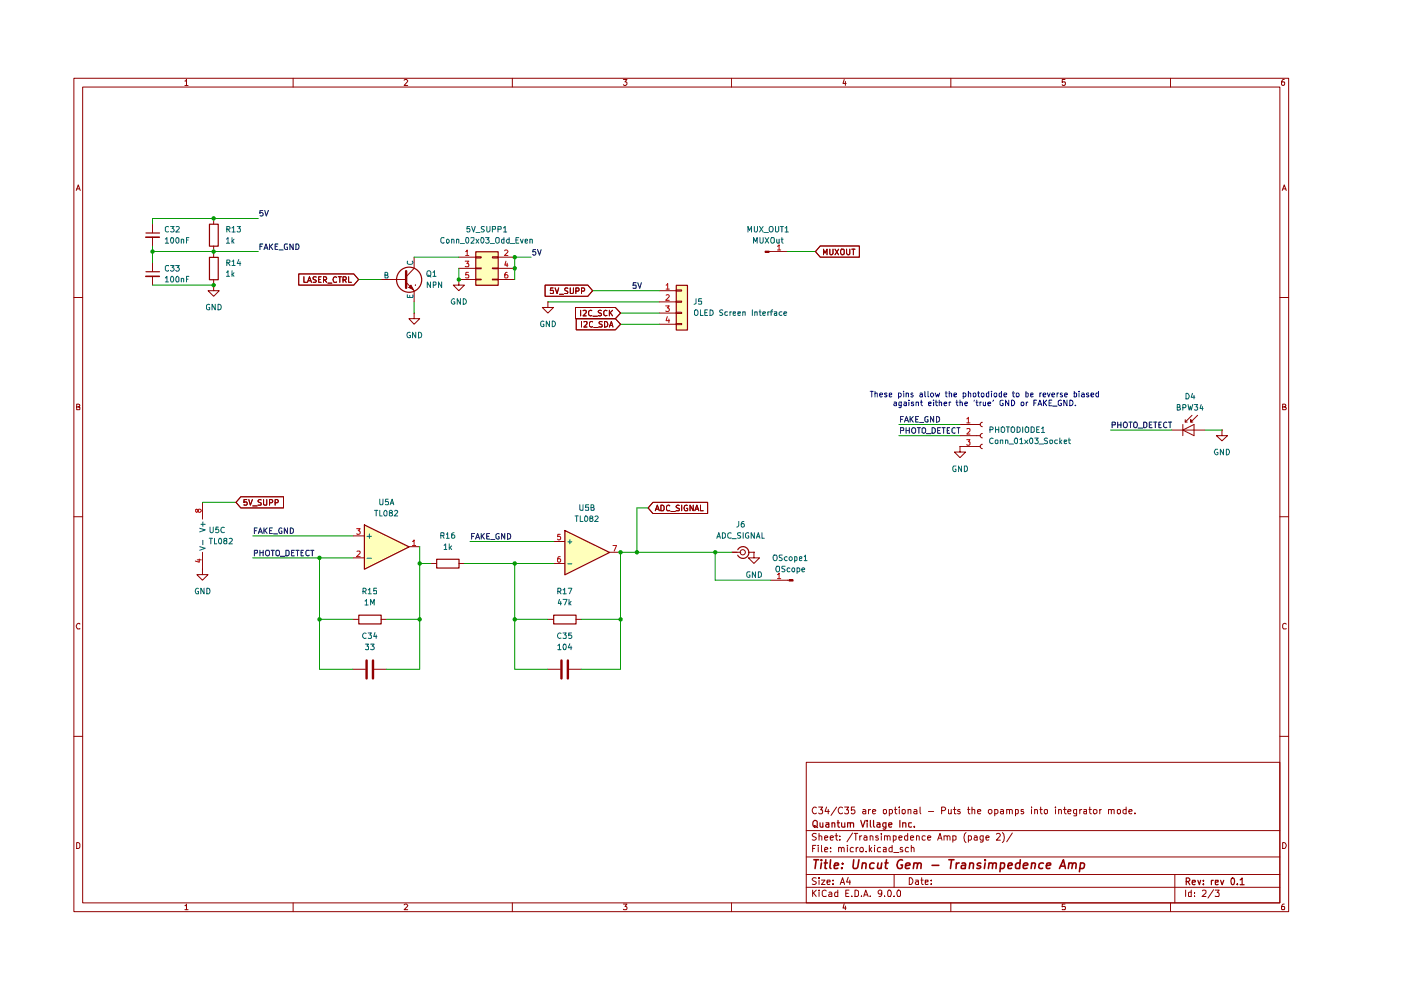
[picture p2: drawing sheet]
<svg xmlns="http://www.w3.org/2000/svg" width="297mm" height="210mm" viewBox="0 0 297 210" stroke-linecap="round" stroke-linejoin="round" font-family="sans-serif">
<g fill="none" stroke="#910000" stroke-width=".21">
<path d="M15.7 16.6h257.5v176.7h-257.5zM17.5 18.5h253.9v172.9h-253.9zM39.2 17.2h.2l.1-.4v1.3M39.2 18.1h.7M62.1 16.6v1.9M85.7 17l.2-.2h.3l.2 .3-.7 1h.7M108.6 16.6v1.9M132.2 16.8h.7l-.4 .6 .4 .1v.4l-.2 .2h-.4l-.1-.2M155.1 16.6v1.9M179 16.8l-.3 .9h.7M179.2 17.3v.8M201.6 16.6v1.9"/>
<path d="M225.8 16.8h-.6v.6h.6l.1 .1-.1 .5-.4 .1-.2-.2M248.2 16.6v1.9M272.3 16.8h-.3a.93 .93 0 0 0-.2 1.2h.5l.1-.5-.1-.1h-.5l-.1 .1M16.2 40.4l.4-1.2 .4 1.2M16.3 40h.5M271.9 40.4l.4-1.2 .4 1.2M272 40h.6M15.7 63.1h1.8M271.4 63.1h1.8M16.3 86.3h.4l.2-.3-.1-.2-.5-.1v1.2h.5l.1-.5-.2-.1M271.9 86.3l.6-.1v-.4l-.6-.1v1.2h.6l.2-.4-.3-.2M15.7 109.6h1.8"/>
<path d="M271.4 109.6h1.8M16.9 132.3l-.1-.1a.66 .66 0 0 0-.6 .4 .66 .66 0 0 0 .2 .7h.5M272.7 132.3l-.4-.1-.4 .3v.6l.2 .2h.6M15.7 156.1h1.8M271.4 156.1h1.8M16.3 178.6h.3l.3 .4v.6l-.3 .3h-.3zM170.9 161.6h100.5v29.8h-100.5zM170.9 176.1h100.5M172.3 179.9h.4M173 179.2h-.7v1.4M173.1 176.8l-.6-.1-.3 .3 .1 .3 .7 .2 .1 .2a.51 .51 0 0 1-.4 .4 .51 .51 0 0 1-.5 0M173.1 171.3a.55 .55 0 0 0-.7 0 .55 .55 0 0 0-.2 .7l.3 .5 .3 .1 .3-.2"/>
<path d="M173.5 179.2v.1M173.5 179.7v.9M173.6 171.1h.8l-.4 .6h.3v.8l-.6 .1-.1-.2M173.7 177.3l.3-.1 .2 .2v.7M173.7 176.7v1.4M174.2 179.2v1.2l.1 .2M174.8 177.6l.7-.1-.1-.2-.4-.1-.2 .2 .1 .7h.5M175.3 171.1l-.4 .9h1M175.6 171.6v1M176 177.6l.7-.1-.1-.2-.4-.1-.2 .2 .1 .7h.5M176.1 179.7v.2M177 177.2h.6"/>
<path d="M177.3 176.7v1.2l.3 .2M177.4 171.1l-1.2 1.8M177.8 179.8l.2-.1h.3l.1 .9M177.8 179.7v.9M178.1 178v.1M178.1 177.3v.1M178.4 179.9l.2-.2h.3l.1 .9M178.6 171.3a.68 .68 0 0 0-.9 .4 .68 .68 0 0 0 .6 .9l.3-.2M179.1 171.1h.8l-.4 .6h.3v.8l-.6 .1-.1-.2M179.7 179.2v.1M179.7 179.7v.9M180.8 176.6l-1.2 1.9"/>
<path d="M180.9 179.7h-.4a.59 .59 0 0 0-.1 .9h.5M181.1 176.7h.8M181.2 171.1h-.7v.7l.6-.1 .2 .6-.3 .3h-.3l-.2-.2M181.4 176.7v1.4M181.5 179.7v.9M181.9 179.7l-.4 .3M182.3 177.2v.9M182.7 177.2l-.4 .3M183 171.7l.3-.1 .3 .2v.8M183.2 177.3l.4-.1 .2 .2v.7M183.6 172h-.6l-.1 .2 .1 .4 .6-.1M183.8 177.5h-.5l-.2 .3 .2 .3h.5"/>
<path d="M184.1 171.6v1M184.3 179.2v1.4M184.5 177.3l.3-.1 .3 .2v.7M184.5 177.2v.9M184.6 171.6l-.5 .3M184.8 179.7l-.5 .6M185 172h.7l-.1-.3-.4-.1-.2 .2 .1 .7h.5M185.4 179.2v.1M185.4 179.7v.9M186.2 177.3h-.5v.2l.6 .4-.3 .2h-.3M186.7 179.7h-.3l-.4 .3 .2 .6h.5M186.9 176.7v.2"/>
<path d="M186.9 177.2v.9M187.3 179.7h.6v.9h-.6v-.4l.6-.2M187.3 171.7h.1a.36 .36 0 0 1 .6 .2l-.1 .6-.4 .1-.2-.2zM187.5 177.3l.4-.1 .2 .2v.7M187.5 177.2v.9M188.1 177.4l.2-.2 .4 .2v.7M188.6 171.7l.4-.1 .2 .3v.4l-.2 .3-.4-.1M188.6 171.6v1.4M189.1 179.2v1.4h-.5l-.1-.3 .1-.5 .2-.1h.3M189.4 177.3h.6v.7l-.3 .1h-.3M189.4 177.2v1.4M189.7 171.6h.5"/>
<path d="M189.8 171.1v1.2l.4 .3M190.6 177.6l.7-.1-.1-.2-.4-.1-.2 .2 .1 .7h.5M190.7 171.1v.2M190.7 171.6v1M191.3 171.7a.36 .36 0 0 1 .6 .2v.6l-.4 .1-.2-.2zM191.3 179.7h-.3l-.2 .2 .2 .3 .4 .1-.1 .3h-.5M192.4 177.3l-.4-.1-.2 .3 .1 .6h.5M192.4 176.7v1.4M192.5 171.7h.6v.9M192.5 171.6v1M192.6 179.7h-.4a.59 .59 0 0 0-.1 .9h.5M193 177.6l.7-.1-.1-.2-.4-.1-.2 .2 .1 .7h.5"/>
<path d="M193.2 179.8l.2-.1h.3l.1 .9M193.2 179.2v1.4M193.8 171.7l.4-.1 .2 .2v.8M194.3 177.3l.3-.1 .3 .2v.7M194.3 177.2v.9M194.4 172h-.6l-.1 .2 .3 .4 .4-.1M195.1 171.1v1.2l.1 .3M196.2 177.3l-.5-.1-.2 .3 .1 .6h.6M196.7 177.6l.7-.1-.1-.2-.5-.1-.1 .2 .1 .7h.5M196.8 172h1.2M198.8 178.1l.5-1.4 .4 1.4M199 177.7h.6"/>
<path d="M199.6 171.9l.7-.1 .2-.4-.3-.3h-.6v1.5M200.2 177.3l.4-.1 .2 .2v.7M200.2 177.2v.9M200.8 177.4l.2-.2 .4 .2v.7M201.1 171.6v.9l.3 .1 .3-.2M201.7 171.6v1M202 177.3h.7v.7l-.3 .1h-.4M202 177.2v1.4M202.1 171.6h.6M202.4 171.1v1.4l.3 .1M203.5 171.7l-.2-.1-.3 .2 .1 .2 .4 .1v.4h-.5M204.8 176.5a1.52 1.52 0 0 0 0 2.1"/>
<path d="M205.1 171.6h.6M205.3 177.3l.4-.1 .3 .3v.4l-.3 .2h-.4M205.3 171.1v1.2l.4 .3M205.3 177.2v1.4M206.1 171.7h.6v.9M206.1 171.1v1.5M206.6 177.3l.4-.1 .2 .2v.7M207.2 177.5h-.5l-.2 .3 .2 .3h.5M207.3 172h.6l-.1-.4-.5 .2v.5l.2 .3 .4-.1M208.4 177.2v1.1l-.2 .3-.3-.1M208.4 177.3l-.4-.1-.2 .3 .1 .6h.5M209 177.6l.7-.1-.1-.2-.4-.1-.2 .2 .1 .7h.5"/>
<path d="M209.6 171.7h.6l.1 .6-.2 .3h-.3l-.3-.3zM210.9 171.7h.6l.1 .6a.45 .45 0 0 1-.7 .2M210.9 171.6v1.4M211.2 176.9l.6-.2 .3 .3-.1 .3-.8 .8h.9M212.2 171.7l.3-.1 .3 .2v.8M212.5 176.5a1.52 1.52 0 0 1 0 2.1M212.8 172h-.6l-.1 .2 .2 .4 .5-.1M213.4 171.7l.4-.1 .2 .2v.8M213.4 171.6v1M214 171.8l.2-.2 .4 .2v.8M214.6 176.6l-1.2 1.9M215.3 171.7h.6v.7l-.3 .2-.3-.1"/>
<path d="M215.3 171.6v1.4M217 171.7h-.5v.3h.3l.3 .3-.3 .3-.3-.1M218.7 171.1v.2M218.7 171.6v1M219.4 171.7l.4-.1 .2 .2v.8M219.4 171.6v1M220.5 171.6h.5M220.6 171.1v1.2l.4 .3M221.5 171.7h.6l-.1 .8h-.5zM223.8 171.1v.2M223.8 171.6v1M224.5 171.7l.4-.1 .1 .2v.8"/>
<path d="M224.5 171.6v1M225.5 171.6h.6M225.7 171.1v1.2l.4 .3M226.4 172h.7l-.2-.4-.5 .2v.5l.3 .3 .3-.1M228.3 171.6v1.3l-.6 .1M228.3 171.7h-.6l-.1 .6a.45 .45 0 0 0 .7 .2M228.9 171.6v1M229.4 171.6l-.5 .3M229.8 171.7h.6v.9M230.4 172h-.6v.5h.6M230.9 171.6h.5M231.1 171.1v1.2l.3 .3"/>
<path d="M231.9 171.7h.6l.1 .6a.45 .45 0 0 1-.7 .2zM233.2 171.6v1M233.5 171.6l-.3 .1v.2M235 171.7h.6v.9M235 171.6v1M235.6 171.8l.3-.2 .3 .1v.9M236.9 171.7h.1a.36 .36 0 0 1 .6 .2l-.1 .6-.3 .1-.3-.2zM238.8 171.7h-.6l-.1 .6a.45 .45 0 0 0 .7 .2M238.8 171.1v1.5M239.4 172h.6l-.1-.4-.5 .2v.5l.2 .3 .3-.1M240.6 172.4v.2M271.9 178.6a.65 .65 0 0 1 .8 .7 .65 .65 0 0 1-.8 .6z"/>
<path d="M39.2 192h.2l.1-.3v1.2M39.2 192.9h.7M62.1 191.4v1.9M85.7 191.9l.2-.2h.3l.2 .2-.7 1h.7M108.6 191.4v1.9M132.2 191.7h.7l-.4 .5 .4 .2v.3l-.1 .2-.6-.1M155.1 191.4v1.9M170.9 188.1h100.5M170.9 185.4h100.5M170.9 181.7h100.5M172.3 188.7v1.4M172.5 189.3l.6 .8"/>
<path d="M173.1 186.2l-.6-.1-.3 .3 .3 .4 .6 .3a.51 .51 0 0 1-.4 .4 .51 .51 0 0 1-.5 0M173.1 188.7l-.8 .8M173.7 188.7v.2M173.7 186.1v.2M173.7 186.6v.9M173.7 189.1v1M174.2 186.6h.7l-.7 .9h.7M174.8 180.2l.7-.2-.1-.3h-.4l-.2 .2 .1 .7h.5M175.2 188.9l-.4-.2-.5 .4 .1 .8 .2 .2 .6-.1M175.3 187l.7-.1-.1-.3h-.5l-.1 .2 .1 .7h.5M175.8 189.2l.4-.1 .2 .3v.7h-.6l-.1-.4 .7-.2M176.1 180.5v.1"/>
<path d="M176.6 187.4v.1M176.6 186.6v.2M177.6 188.7v1.4h-.6v-.9h.6M178.1 187.5l.5-1.4 .5 1.4M178.3 187.1h.6M179 191.6l-.3 .9h.7M179.2 192.1v.8M179.3 189.4h.5M179.8 186l-.3 1h.8M180 188.7h-.7v1.4h.7M180.2 186.6v.9M180.6 190v.1"/>
<path d="M181.3 188.7h.3l.4 .4v.6l-.2 .4h-.5zM182.6 190v.1M183.1 190.1l.5-1.4 .5 1.4M183.2 189.7h.7M183.6 180.5v.1M184.5 190v.1M184.5 180.1l.3 .5M186.9 189.3v.2l-.5 .1-.2-.3v-.3l.2-.3 .5 .2v.8l-.2 .4h-.3M187.5 190v.1M188.2 189l.3-.3a.78 .78 0 0 1 .6 .6 .78 .78 0 0 1-.3 .8l-.5-.1zM189.5 180.8h1.1M189.6 190v.1"/>
<path d="M189.6 185.4v2.7M190.3 188.8l.4-.1 .2 .3v.8l-.1 .3h-.5l-.1-.3v-.6zM192.8 186.1a.72 .72 0 0 1 .8 .7 .72 .72 0 0 1-.8 .7zM194.1 186.6h.5l.1 .9M194.7 186.9h-.4l-.2 .3 .2 .3h.4M195.2 186.6h.5M195.4 186.1v1.2l.3 .2M196.2 187l.6-.1v-.3h-.6v.9h.6M197.4 187.4v.1M197.4 186.6v.2M201.6 191.4v1.9M225.8 191.7h-.6v.6l.6-.1 .1 .2-.1 .5-.6-.1"/>
<path d="M248.2 191.4v1.9M249.1 185.4v6M251.4 188.7v1.4M252.6 188.7v1.4h-.5l-.1-.8 .2-.2 .4 .1M253.2 190v.1M253.2 189.2v.2M254.9 188.9l.2-.2 .5 .1 .1 .5-.9 .8h.9M257.3 188.6l-1.2 1.8M257.6 188.7h.9l-.4 .5 .4 .3-.1 .6-.8-.1M272.3 191.7h-.3a.93 .93 0 0 0-.2 1.2h.5l.1-.5-.1-.2h-.5l-.1 .2"/>
<circle cx="182.7" cy="180.2" r=".44"/>
</g>
<g fill="none" stroke="#910000" stroke-width=".25">
<path d="M172.6 175l.8 .5M172.7 173.9l.6 .3v.9l-.6 .3a.89 .89 0 0 1 0-1.5zM173.9 174.5v.6a.36 .36 0 0 0 .6 .2v-.1M174.5 174.5v.9M175.1 174.5h.6v.9M175.7 174.8h-.4l-.3 .2 .3 .4 .4-.1M176.4 174.5h.5l.1 .9M176.4 174.5v.9M177.5 174.5h.5M177.7 173.9v1.2l.3 .3M178.4 174.5v.6a.37 .37 0 0 0 .3 .3 .37 .37 0 0 0 .4-.2M179.1 174.5v.9"/>
<path d="M179.7 174.5h.6v.9M179.7 174.5v.9M180.3 174.6l.1-.1h.5l.1 .9M182.5 173.9l.4 1.5 .5-1.5M183.9 173.9v.2M183.9 174.5v.9M184.5 173.9v1.2l.2 .3M185.2 173.9v1.2l.3 .3M186 174.5h.5l.1 .9M186.6 174.8h-.5l-.2 .2 .2 .4 .5-.1M187.8 175.3l-.4 .1-.2-.3 .1-.6h.5v1.1a.36 .36 0 0 1-.6 .1M188.4 174.9l.7-.1-.1-.3h-.5l-.1 .1 .1 .7h.5"/>
<path d="M190.8 173.9v1.5M191.4 174.5h.6l.1 .9M191.4 174.5v.9M193.3 174.5h-.6v.7l.2 .2 .4-.1M193.8 175.2v.2M251.5 186.9h.5l.3-.3v-.2l-.3-.3h-.5v1.5M251.8 186.9l.5 .7M252.8 187.1l.6-.1v-.4h-.5l-.1 .2 .1 .7h.5M254 186.6l.3 1 .3-1M255.1 187.4v.2M255.1 186.6v.2M256.8 186.6v1"/>
<path d="M257.3 186.6h-.3l-.2 .3M257.7 187.1l.6-.1v-.4h-.6v.9h.6M258.8 186.6l.3 1 .4-1M261.1 186.3l.2-.2a.8 .8 0 0 1 .5 .8 .8 .8 0 0 1-.5 .7l-.2-.2zM262.3 187.4v.2M262.9 186.6l.5-.5v1.5M262.9 187.6h.9"/>
</g>
<g fill="none" stroke="#910000" stroke-width=".34">
<path d="M172.6 182.3h1M173.1 182.3l-.3 1.8M174.2 182.3v.2M174.2 183l-.2 1.1M174.8 183h.6M175.1 182.3l-.2 1.8h.4M176.1 182.3l-.2 1.6 .3 .2M176.9 183.6l.9-.2-.1-.4h-.7l-.1 .9 .1 .2h.6M178.5 184v.1M178.6 183v.2M181 182.3l-.2 1.5 .3 .3 .7-.1 .3-1.7M182.9 183.1l.2-.1h.5v1.1"/>
<path d="M182.9 183l-.2 1.1M185.3 183a.65 .65 0 0 0-.9 .3v.7a.64 .64 0 0 0 .9 .1M186.2 183l-.1 1.1h.4l.4-.1M186.9 183l-.1 1.1M187.6 183h.7M188 182.3l-.3 1.6 .4 .2M191.3 182.4a.96 .96 0 0 0-1.1 .6 .96 .96 0 0 0 .5 1.1l.6-.1v-.6h-.3M192 183.6l1-.2-.1-.4a.6 .6 0 0 0-.9 .2v.9h.8M193.8 183.1l.3-.1h.4l-.1 1.1M193.8 183l-.2 1.1M194.6 183.2l.2-.2h.4v1.1M197.6 183.5h1.5"/>
<path d="M201.2 182.3h1.1M201.8 182.3l-.3 1.8M202.8 183l-.1 1.1M203.4 183h-.5l-.1 .3M204 183h.6v1.1M204.7 183.4l-.7 .1-.2 .2v.4h.2h.6M205.7 183.1l.2-.1h.4v1.1M205.7 183l-.2 1.1M207.9 183a.48 .48 0 0 0-.7 .3l.2 .3h.5v.3a.6 .6 0 0 1-.8 .2M208.9 182.3v.2M208.9 183l-.2 1.1M209.7 183.1l.3-.1h.4v1.1"/>
<path d="M209.7 183l-.2 1.1M210.5 183.2a.52 .52 0 0 1 .7-.2v1.1M212.2 183h.6l.2 .3-.2 .8h-.7M212.2 183l-.2 1.8M213.7 183.6l.9-.2-.1-.4h-.6l-.2 .9 .2 .2h.6M216.2 183a.65 .65 0 0 0-.9 .3l.1 .8h.8M216.3 182.3l-.1 1.8M217 183.6l.9-.2-.1-.4a.6 .6 0 0 0-.8 .2v.9h.8M218.7 183.1l.3-.1h.5l-.1 1.1M218.8 183l-.2 1.1M221.2 183a.65 .65 0 0 0-.9 .3v.7l.3 .1h.5M221.8 183.6l1-.2v-.4a.6 .6 0 0 0-.9 .2v.9h.7"/>
<path d="M224.6 184.1l.9-1.8 .4 1.8M224.9 183.6h.8M226.7 183.1l.2-.1h.4l-.1 1.1M226.7 183l-.2 1.1M227.4 183.2l.3-.2h.4v1.1M229.1 183h.5l.3 .1v.7l-.4 .3h-.6M229.1 183l-.2 1.8"/>
</g>
<g fill="#ffb">
<path d="M100.8 53.3h4.8v7.2h-4.8z"/>
<path d="M143.3 60.5h2.4v9.4h-2.4z"/>
<path d="M77.2 111.3l9.5 4.6-9.5 4.8z"/>
<path d="M119.7 112.4l9.5 4.7-9.5 4.7z"/>
</g>
<g fill="none" stroke="#910000" stroke-width=".25">
<path d="M30.9 49.4h2.9M44.4 54.6h1.9v4.7h-1.9zM100.9 53.4h4.7v7.1h-4.7z"/>
<circle cx="86.7" cy="59.3" r="2.67"/>
</g>
<path d="M30.9 50.3h2.9" fill="none" stroke="#910000" stroke-width=".34"/>
<g fill="none" stroke="#910000" stroke-width=".21">
<path d="M32.3 47.5v1.9M32.3 50.3v1.9M45.3 53.3v1.2M45.3 59.3v1.2M83.1 59.3h3M86.1 59.9l1.7 1.7M87.8 56.9l-1.7 1.8M97.3 59.3v1.2h1.2l-1.2 1.1-1.2-1.1h1.2M97.3 59.3h.1M97.3 54.5h3.5M97.3 56.9h3.5M97.3 59.3h3.5"/>
<path d="M100.8 54.4h1.2v.3h-1.2zM100.8 56.8h1.2v.2h-1.2zM100.8 59.2h1.2v.2h-1.2zM104.4 54.4h1.2v.3h-1.2zM104.4 56.8h1.2v.2h-1.2zM104.4 59.2h1.2v.2h-1.2zM105.6 54.5h3.5M105.6 56.9h3.5M105.6 59.3h3.5M45.3 60.5v1.1h1.2l-1.2 1.2-1.2-1.2h1.2M45.3 60.5h.1"/>
</g>
<path d="M113.5 52.9h-.5l-.1 .5h.6v.6l-.4 .1-.2-.2M114 52.9l.4 1.2 .3-1.2" fill="none" stroke="#0f0f0f" stroke-width=".21"/>
<path d="M98.6 55.4h.8l-.4 .5h.3l.1 .1-.1 .6-.7-.1M98.7 53.3l.4-.3v1.2M98.7 54.2h.7M99.3 57.7h-.5l-.1 .6h.6v.6l-.6-.1M107 53.2l.4-.2 .3 .3-.8 .9h.8M107.3 55.4l-.3 .8h.7M107.5 57.7l-.3 .1-.2 .3v.7l.5 .1 .2-.1v-.4l-.2-.1h-.4l-.1 .1M107.5 55.8v.8" fill="none" stroke="#b90000" stroke-width=".21"/>
<path d="M86.1 57.5v3.5" fill="none" stroke="#910000" stroke-width=".51"/>
<path d="M87.2 60.5l.5 .9-1-.4z" fill="#910000"/>
<g fill="none" stroke="#910000" stroke-width=".21">
<path d="M32.3 55.7v1.9M32.3 58.6v1.9M45.3 46.3v1.2M45.3 52.2v1.1M63.3 58.1h11.7l1 1.2-1 1.2h-11.7zM64.4 58.7v1.2h.6M65.2 59.9l.4-1.2 .4 1.2M65.4 59.5h.5M67.1 58.8l-.6-.1-.1 .1v.4l.7 .3-.2 .4h-.5M67.6 59.3h.3M68.1 58.7h-.5v1.2h.5M68.6 59.4l.6-.1v-.5l-.6-.1v1.2"/>
<path d="M68.8 59.4l.5 .5M71.4 58.8l-.3-.1a.67 .67 0 0 0-.5 .5 .67 .67 0 0 0 .3 .7l.5-.1M71.7 58.7h.7M72.1 58.7v1.2M72.7 59.4h.5l.2-.2v-.4l-.2-.1h-.5v1.2M73.1 59.4l.3 .5M73.9 58.7v1.2h.6M80.8 59.3h2.3M87.8 54.5v2.4M173.9 52.2h8.3v2.3h-8.3l-1-1.2zM174.6 54v-1.2l.3 .9 .4-.9v1.2M175.9 52.8v1l.2 .2h.3l.2-.2v-1"/>
<path d="M177 52.8l.8 1.2M177.8 52.8l-.8 1.2M178.4 52.8h.4l.2 .2v.8l-.5 .2a.86 .86 0 0 1-.1-1.2zM179.5 52.8v1l.2 .2 .5-.2v-1M180.6 52.8h.7M180.9 52.8v1.2M69.5 60h.9M87.1 60.5l.5 .9-.9-.4zM87.8 66.4v1.2h1.2l-1.2 1.1-1.1-1.1h1.1M87.8 66.4h.1M87.8 61.6v2.4M88.1 60.5h.1"/>
<path d="M139.8 61.6h3.5M139.8 64h3.5M139.8 66.4h3.5M139.8 68.7h3.5M143.3 61.5h1.2v.2h-1.2zM143.3 63.8h1.2v.3h-1.2zM143.3 66.2h1.2v.3h-1.2zM143.3 68.6h1.2v.2h-1.2zM203.5 94.7v1.1h1.2l-1.2 1.2-1.1-1.2h1.1M203.5 94.7h.1M203.5 90h4.4M203.5 92.4h4.4"/>
<path d="M203.5 94.7h4.4M208.3 89.5a.47 .47 0 0 0-.5 .5 .47 .47 0 0 0 .5 .5M208.3 91.9a.47 .47 0 0 0-.5 .5 .47 .47 0 0 0 .5 .4M208.3 94.2a.47 .47 0 0 0-.5 .5 .47 .47 0 0 0 .5 .4"/>
</g>
<path d="M81.6 58.3h.6v-.4l-.2-.2h-.4v1.2h.6l.1-.3-.3-.3M86.4 55.4v.5l.2 .1h.8l.1-.3-.1-.3M86.4 62.5v.6h1.1v-.6M86.9 62.7v.4" fill="none" stroke="#006665" stroke-width=".21"/>
<g fill="none" stroke="#0f0f0f" stroke-width=".21">
<path d="M55.1 52.2h.4M55.7 44.6h-.6v.6l.4-.2 .3 .3-.1 .4h-.6M55.7 51.7h-.6v1.2M56 52.9l.4-1.2 .4 1.2M56.1 44.6l.4 1.2 .4-1.2M56.1 52.6h.5M57.1 51.7v1.2M57.3 52.2l.5 .7M57.8 51.7l-.7 .7M58.3 52.2h.5M58.9 51.7h-.6v1.2h.6M59.2 53h.8"/>
<path d="M61 51.7h-.5l-.2 .3v.6l.2 .2h.5v-.4h-.2M62.1 51.7v1.2l-.6-1.2v1.2M62.7 51.7h.5a.66 .66 0 0 1 .2 .8 .66 .66 0 0 1-.7 .4zM134.9 59.9h-.6l-.1 .6h.6l.1 .5h-.7M135.2 59.9l.4 1.2 .4-1.2M190.9 91.3h.6l.1-.5-.7-.1v1.2M190.9 88.9h.4M191.5 88.3h-.6v1.2M191.8 89.5l.4-1.2 .4 1.2M191.9 89.2h.5M192.1 90.7v1.2M192.1 91.3h.7"/>
<path d="M192.8 90.7v1.2M193 88.3v1.2M193.1 88.8l.5 .7M193.4 90.8l.2-.1a.6 .6 0 0 1 .6 .6 .6 .6 0 0 1-.6 .6l-.3-.5zM193.6 88.3l-.6 .7M194.1 88.9h.5M194.5 90.7h.7M194.7 88.3h-.6v1.2h.6M194.8 90.7v1.2M195 89.6h.8M195.5 90.8l.2-.1a.6 .6 0 0 1 .6 .6 .6 .6 0 0 1-.6 .6l-.2-.2zM196.4 91.9h1"/>
<path d="M196.8 88.4a.45 .45 0 0 0-.7 .2v.6a.45 .45 0 0 0 .7 .2v-.4h-.2M197.6 90.7h.4l.3 .2v.7l-.3 .3h-.4zM198 88.3v1.2l-.7-1.2v1.2M198.5 88.3l.6 .2 .1 .3-.1 .5-.3 .2h-.3zM198.8 91.3h.4M199.4 90.7h-.6v1.2h.6M199.7 90.7h.7M200.1 90.7v1.2M200.8 91.3h.4M201.3 90.7h-.5v1.2h.5M202.5 90.8a.45 .45 0 0 0-.7 .1v.7a.45 .45 0 0 0 .7 .2M202.9 90.7h.6"/>
<path d="M203.2 90.7v1.2"/>
</g>
<path d="M30.9 57.6h2.9M44.4 47.5h1.9v4.7h-1.9zM143.4 60.5h2.4v9.5h-2.4z" fill="none" stroke="#910000" stroke-width=".25"/>
<path d="M30.9 58.6h2.9" fill="none" stroke="#910000" stroke-width=".34"/>
<path d="M141.1 64.9h.8l-.4 .4 .4 .2-.1 .5h-.7M141.2 60.5l.4-.4v1.2M141.2 62.6l.4-.1 .3 .3-.8 .9h.8M141.2 61.3h.7M141.5 67.1l-.3 .9h.8M141.8 67.6v.8M205 88.8l.3-.3v1.2M205 90.9h.7v.5l-.7 .6h.7M205 93.2h.7l-.4 .4 .4 .1v.5l-.2 .2h-.4l-.1-.2M205 89.7h.7" fill="none" stroke="#b90000" stroke-width=".21"/>
<path d="M162.2 53.3h.9v.2h-.9z" fill="#910000"/>
<g fill="none" stroke="#910000" stroke-width=".21">
<path d="M162.2 53.3h.9v.2h-.9zM163.1 53.3h3.9M248.4 91.2h7.1M250.8 91.2l2.4-1.2v2.4zM250.8 90v2.4M251.3 89.5h.4M252.7 88.1l-1.4 1.4v-.5M253.9 88.1l-1.4 1.4v-.5v.5h.4M259.1 91.2v1.2h1.2l-1.2 1.1-1.2-1.1h1.2M259.1 91.2h.1M155.2 117.1h1.9M158.7 117.1h1.2"/>
<path d="M159.9 117.1v1.2h1.1l-1.1 1.2-1.2-1.2h1.2M159.9 117.1h.1"/>
<circle cx="157.5" cy="117.1" r=".55"/>
</g>
<path d="M164.8 52.2l.4-.3v1.1M164.8 53h.7" fill="none" stroke="#b90000" stroke-width=".21"/>
<g fill="none" stroke="#0f0f0f" stroke-width=".21">
<path d="M235.8 90.1h.6l.1-.5-.7-.1v1.2M237 89.5v1.2M237 90.1h.7M237.7 89.5v1.2M238.3 89.7l.2-.2a.6 .6 0 0 1 .5 .6 .6 .6 0 0 1-.5 .6l-.3-.4zM239.4 89.5h.6M239.7 89.5v1.2M240.4 89.7l.5-.2a.65 .65 0 0 1 .3 .7 .65 .65 0 0 1-.6 .5l-.2-.2zM241.3 90.8h.9M242.5 89.5h.3l.4 .2v.7l-.4 .3h-.3zM243.7 90.1h.4M244.3 89.5h-.6v1.2h.6"/>
<path d="M244.6 89.5h.7M244.9 89.5v1.2M245.7 90.1h.3M246.2 89.5h-.5v1.2h.5M247.4 89.6a.45 .45 0 0 0-.7 .1v.7a.45 .45 0 0 0 .7 .2M247.7 89.5h.7M248.1 89.5v1.2"/>
</g>
<path d="M156.4 116.6a1.24 1.24 0 0 1 1.4-.7 1.24 1.24 0 0 1 1 1.2M158.8 117.1a1.26 1.26 0 0 1-1 1.3 1.26 1.26 0 0 1-1.4-.7" fill="none" stroke="#910000" stroke-width=".25"/>
<path d="M167.3 122.9h.8v.3h-.8z" fill="#910000"/>
<g fill="none" stroke="#910000" stroke-width=".21">
<path d="M63.3 58.1h11.7l1 1.2-1 1.2h-11.7zM64.4 58.7v1.2h.6M65.2 59.9l.4-1.2 .4 1.2M65.4 59.5h.5M67.1 58.8l-.6-.1-.1 .1v.4l.7 .3-.2 .4h-.5M67.6 59.3h.3M68.1 58.7h-.5v1.2h.5M68.6 59.4l.6-.1v-.5l-.6-.1v1.2M68.8 59.4l.5 .5M71.4 58.8l-.3-.1a.67 .67 0 0 0-.5 .5 .67 .67 0 0 0 .3 .7l.5-.1M71.7 58.7h.7M72.1 58.7v1.2"/>
<path d="M72.7 59.4h.5l.2-.2v-.4l-.2-.1h-.5v1.2M73.1 59.4l.3 .5M73.9 58.7v1.2h.6M173.9 52.2h8.3v2.3h-8.3l-1-1.2zM174.6 54v-1.2l.3 .9 .4-.9v1.2M175.9 52.8v1l.2 .2h.3l.2-.2v-1M177 52.8l.8 1.2M177.8 52.8l-.8 1.2M178.4 52.8h.4l.2 .2v.8l-.5 .2a.86 .86 0 0 1-.1-1.2zM179.5 52.8v1l.2 .2 .5-.2v-1M180.6 52.8h.7M180.9 52.8v1.2"/>
<path d="M69.5 60h.9M115.6 60.5h9l1 1.1-1 1.2h-9zM116.2 64v1.2h1.1l-1.1 1.2-1.2-1.2h1.2M116.2 64h.1M117.3 61h-.5l-.1 .6h.6v.6l-.6-.1M117.7 61l.4 1.2 .3-1.2M118.6 62.4h.9M120.4 61.1h-.6v.5l.5 .1 .1 .4-.1 .1h-.6M120.9 61l.1 1.2h.4l.2-.1v-1.1M122 65.2h8.5l1.1 1.2-1.1 1.2h-8.5zM122.1 61.7h.5l.2-.1v-.4l-.2-.2h-.5v1.2M122.2 67.6h8.3l1.1 1.1-1.1 1.2h-8.3z"/>
<path d="M123.1 65.8v1.2M123.3 61.7h.5l.2-.1v-.4l-.2-.2h-.5v1.2M123.3 68.2v1.1M123.6 65.9h.7v.4l-.7 .7h.7M123.8 68.2h.7v.5l-.7 .6h.7M125.5 65.9a.45 .45 0 0 0-.7 .1v.7a.45 .45 0 0 0 .7 .2M125.6 68.2a.45 .45 0 0 0-.6 .2v.7a.45 .45 0 0 0 .6 .2M125.7 67.1h1M125.9 69.4h.9M127.5 65.9l-.4-.1-.3 .2 .3 .4 .4 .1v.4h-.7M127.7 68.2h-.4l-.3 .2 .3 .3 .4 .2v.4h-.7M128.2 68.2l.6 .1 .1 .4-.1 .5-.4 .1h-.2z"/>
<path d="M128.7 65.9l-.3-.1-.4 .2v.7l.4 .3 .3-.1M129.2 69.3l.4-1.1 .4 1.1M129.2 65.8v1.2M129.3 69h.6M129.4 66.3l.5 .7M129.9 65.8l-.7 .7M42.9 106.5v3.6M42.9 117.1v3.5M51.1 105.3h9v2.4h-9l-1.1-1.2zM52.3 105.9h-.6v.6l.5-.1 .2 .2v.3l-.2 .2-.5-.1M52.7 105.9l.4 1.2 .4-1.2M53.6 107.3h.9"/>
<path d="M55.4 106l-.5-.1-.2 .3 .1 .2 .6 .3v.3l-.7 .1M55.9 105.9v1l.1 .2 .6-.1v-1.1M57.1 106.6l.6-.1v-.5l-.6-.1v1.2M58.3 106.6l.6-.1v-.5l-.6-.1v1.2M74.8 113.6h2.4M74.8 118.3h2.4M86.7 115.9h2.3M91.4 119.5h1.1M97.3 119.5h1.2M117.3 119.5h2.4M117.3 114.8h2.4M129.2 117.1h2.4"/>
<path d="M138.4 106.5h11.6v2.4h-11.6l-1-1.2zM138.9 108.3l.5-1.2 .4 1.2M139.1 107.9h.5M140.1 107.1h.4l.3 .3v.6l-.2 .3h-.5zM142 107.3l-.4-.2-.3 .3v.6l.2 .3 .5-.1M142.2 108.5h1M144 107.2l-.4-.1-.3 .3 .1 .2 .6 .3v.3l-.7 .1M144.5 107.1v1.2M145.7 107.2l-.1-.1a.66 .66 0 0 0-.6 .5 .66 .66 0 0 0 .3 .7l.5-.1v-.4h-.3M147 107.1v1.2l-.7-1.2v1.2M147.3 108.3l.4-1.2 .5 1.2M147.5 107.9h.5"/>
<path d="M148.5 107.1v1.2h.6M42.9 120.6v1.2h1.2l-1.2 1.2-1.2-1.2h1.2M42.9 120.6h.1M74.8 131.3h1.2M80.8 131.3h1.2M116.2 131.3h1.1M122.1 131.3h1.2M163.4 123h3.9M167.3 122.9h.8v.3h-.8zM74.8 141.9h2.7M79.3 141.9h2.7M116.2 141.9h2.6"/>
<path d="M120.6 141.9h2.7"/>
</g>
<path d="M41.8 118.7h.9M42 108.2l.2-.3 .4 .1 .1 .4-.3 .2a.47 .47 0 0 1-.5-.6h-.4v.5l.2 .1 .3-.2M42.2 118.5v.7l-.8-.2M75.6 112.1h.8l-.5 .4 .5 .3-.1 .4h-.7M75.7 116.9l.6-.1 .1 .4-.8 .8h.8M87.5 114.8l.3-.3v1.2M87.5 115.7h.6M118.8 113.3h-.5l-.1 .5h.6v.6l-.4 .1-.2-.2M118.8 118h-.4l-.1 .3v.8h.5l.1-.4a.35 .35 0 0 0-.4-.3 .35 .35 0 0 0-.3 .3M130 115.7h.7l-.5 1.1M164.8 121.8l.4-.3v1.2M164.8 122.7h.7" fill="none" stroke="#b90000" stroke-width=".21"/>
<path d="M77.3 111.3l9.4 4.7-9.4 4.7zM92.6 118.6h4.7v1.8h-4.7zM119.8 112.5l9.4 4.6-9.4 4.8zM76.1 130.4h4.7v1.9h-4.7zM117.4 130.4h4.7v1.9h-4.7z" fill="none" stroke="#910000" stroke-width=".25"/>
<path d="M42.3 112l1.2 .4-1.2 .4M42.3 115.9l1.2 .3-1.2 .5M42.6 111.2h.9M43 110.7v.9M43 114.6v.9M77.8 113.7h.9M77.8 118.4h.9M78.3 113.2v.9M120.4 114.9h.8M120.4 119.5h.8M120.8 114.4v.9" fill="none" stroke="#006665" stroke-width=".21"/>
<g fill="none" stroke="#0f0f0f" stroke-width=".21">
<path d="M53.9 117.3l.7-.1v-.4l-.7-.1v1.2M53.9 112.5h.5M54.5 111.9h-.6v1.2M54.8 113.1l.4-1.2 .4 1.2M54.9 112.8h.6M55.1 116.7v1.2M55.1 117.2h.7M55.8 116.7v1.2M56 111.9v1.2M56.1 112.4l.5 .7M56.5 116.7h.5a.77 .77 0 0 1-.2 1.2l-.3-.1a.87 .87 0 0 1 0-1.1zM56.6 111.9l-.6 .7"/>
<path d="M57.1 112.5h.5M57.5 116.7h.7M57.7 111.9h-.6v1.2h.6M57.8 116.7v1.2M58 113.2h.8M58.5 116.8l.2-.1h.4a.86 .86 0 0 1-.1 1.2l-.5-.2zM59.4 117.9h1M59.8 112a.53 .53 0 0 0-.7 .5 .53 .53 0 0 0 .7 .5v-.4h-.2M60.6 116.7h.5l.2 .2v.6l-.3 .4h-.4zM61 111.9v1.2l-.7-1.2v1.2M61.6 111.9l.5 .2 .1 .3-.1 .5-.3 .2h-.2zM61.8 117.2h.4"/>
<path d="M62.4 116.7h-.6v1.2h.6M62.7 116.7h.7M63.1 116.7v1.2M63.8 117.2h.4M64.3 116.7h-.5v1.2h.5M65.5 116.8l-.5-.1-.1 .2v.8l.3 .2 .3-.2M65.9 116.7h.6M66.2 116.7v1.2M100 113.7h.4M100.6 113.1h-.6v1.2M100.8 114.3l.5-1.2 .4 1.2M101 114h.5"/>
<path d="M102 113.1v1.2M102.2 113.6l.5 .7M102.7 113.1l-.7 .7M103.2 113.7h.4M103.8 113.1h-.6v1.2h.6M104.1 114.4h.8M105.8 113.2a.45 .45 0 0 0-.6 .2v.6a.45 .45 0 0 0 .6 .2v-.4h-.1M107 113.1v1.2l-.7-1.2v1.2M107.6 113.1l.6 .2 .1 .3-.1 .5-.3 .2h-.3z"/>
</g>
<path d="M77.7 140v3.8M79.1 140v3.8M119 140v3.8M120.4 140v3.8" fill="none" stroke="#910000" stroke-width=".51"/>
<g fill="none" stroke="#090" stroke-width=".21">
<path d="M32.3 52.2v3.5M32.3 53.3h22.5M54.8 46.3h-22.5v1.2M76 59.3h4.8M87.8 54.5h9.5M97.3 56.9v2.4M112.6 54.5h-3.5v4.8M167 53.3h5.9M32.3 60.5h13M87.8 64v2.4M116.2 64h23.6M125.6 61.6h14.2"/>
<path d="M131.6 68.7h8.2M131.6 66.4h8.2M190.6 90h12.9M190.6 92.4h12.9M235.5 91.2h12.9M255.5 91.2h3.6M42.9 106.5h7.1M53.6 118.3h21.2M53.6 113.6h21.2M67.7 118.3v23.6h7.1M89 115.9v26h-7M89 119.5h2.4"/>
<path d="M98.5 119.5h18.8M99.7 114.8h17.6M109.1 119.5v22.4h7.1M137.4 107.7h-2.4v9.4M151.6 117.1v5.9h11.8M155.2 117.1h-23.6v24.8h-8.3M67.7 131.3h7.1M82 131.3h7M109.1 131.3h7.1M123.3 131.3h8.3"/>
</g>
<g fill="none" stroke="#0000ca" stroke-width=".21">
<path d="M184.5 83h.7M184.8 83v1.2M185.5 83.5l.2-.2 .3 .1v.8M185.5 83v1.2M186.5 83.7h.6l-.2-.4-.4 .2v.5l.2 .2 .3-.1M188 83.4l-.3-.1-.2 .2 .2 .2 .3 .1v.3h-.5M188.6 83.7h.5v-.3h-.5v.7h.5M189.6 85.3h.4l.1 .7M190.1 85.5l-.5 .1-.1 .2 .2 .2 .4-.1M190.5 83.4l.3-.1 .3 .3v.3l-.3 .3-.3-.1M190.5 83.3v1.2M191.1 85.9h-.5l.1-.6h.4v1l-.2 .1h-.3"/>
<path d="M191.6 83v.1M191.6 83.3v.9M191.7 85.3h.4l.1 .7M192.1 83.5l.2-.2 .3 .2v.7M192.1 83.3v.9M192.2 85.5l-.5 .1-.1 .2 .2 .2 .4-.1M192.7 84.8v.1M192.7 85.3v.7M193.5 83.4l-.2-.1-.2 .3 .5 .4-.1 .2-.4-.1M193.7 85.3h-.4l-.1 .1 .1 .2 .4 .1v.2h-.5M194.2 85.3h.5v.7M194.2 85.3v.7"/>
<path d="M195.1 83.4l.3-.1 .2 .2v.7M195.2 85.3h.4M195.3 84.8v1.1l.3 .1M195.6 83.7h-.4l-.2 .1 .2 .4 .4-.1M196.1 83v1l.2 .2M196.8 83v1.1l.1 .1M196.8 85.6l.6-.1v-.2h-.5l-.1 .1v.5l.2 .1 .4-.1M197.3 83.6l.4-.3 .3 .3v.3l-.5 .3-.2-.3zM198 84.8v.1M198 85.3v.7M198.3 83.3l.2 .9 .3-.6 .2 .6 .2-.9M198.3 85.3h.5"/>
<path d="M198.5 84.8v1.1l.3 .1M199.1 85.3h.5v.7M199.1 84.8v1.2M200.2 85.6l.5-.1v-.2h-.5v.1v.5l.1 .1 .4-.1M200.4 83.3h.4M200.6 83v1.1l.2 .1M201.3 83.5l.1-.2 .4 .2v.7M201.3 83v1.2M201.3 85.3v.7M201.6 85.3h-.3v.1M202.3 83.7h.5v-.3h-.5v.7h.5M202.7 85.3h.4"/>
<path d="M202.9 84.8v1.1l.2 .1M203.5 85.3h.5v.7M203.5 84.8v1.2M204.2 83.4l.4-.1 .2 .3v.3l-.2 .3-.4-.1M204.2 83.3v1.2M204.6 85.6l.5-.1v-.2h-.5v.1v.5l.1 .1 .4-.1M205.3 83.5l.2-.2 .3 .2v.7M205.3 83v1.2M206.3 83.5l.2-.2 .3 .1v.7l-.3 .1-.2-.2zM206.6 84.8l-.1 .3M206.9 85.3h.4M207.1 84.8v1.1l.2 .1"/>
<path d="M207.3 83.3h.4M207.4 83v1.1l.3 .1M207.8 85.3v.7M208.1 83.4l.3-.1 .2 .2v.5l-.2 .2-.4-.3zM208.1 85.3h-.2l-.1 .1M208.4 85.3v.6l.2 .1 .4-.1M209 85.3v.7M209.5 85.6l.6-.1-.1-.2h-.5v.1v.5l.1 .1 .4-.1M209.6 83.4l-.3-.1-.2 .2v.5l.2 .2 .3-.1M209.6 83v1.2M210.2 83v.1M210.2 83.3v.9"/>
<path d="M210.7 84.8l-.2 .3M210.8 83.4l.4-.1 .1 .2v.5l-.1 .2-.5-.3zM212.3 83.4l-.3-.1-.2 .2v.5l.2 .2 .3-.1M212.3 83v1.2M212.7 84.9a.45 .45 0 0 0-.7 .2v.7a.45 .45 0 0 0 .7 .1v-.4h-.2M212.9 83.7h.5l-.1-.4-.4 .2v.5l.1 .2 .4-.1M213.9 84.8v1.2l-.7-1.2v1.2M214.5 84.8a.6 .6 0 0 1 .6 .6 .6 .6 0 0 1-.6 .6zM214.6 83.3h.5M214.8 83v1l.3 .2M215.5 83.5l.1-.2 .4 .1v.7l-.4 .1-.1-.2zM216.5 85.3h.5v.6h-.5z"/>
<path d="M217.5 83.4l.3-.1 .2 .2v.5l-.2 .2-.3-.1M217.5 83v1.2M217.6 85.3v.7M217.9 85.3h-.2l-.1 .1M218.5 83.7h.5v-.3h-.5v.7h.5M219.2 85.4h.4M219.8 84.8h-.6v1.2M220 86l.5-1.2 .4 1.2M220.2 85.7h.5M220.5 83.3v.9M220.8 83.3l-.3 .3M221.1 83.7h.6l-.1-.4-.5 .2v.5l.2 .2 .4-.1"/>
<path d="M221.2 84.8v1.2M221.4 85.3l.5 .7M221.9 84.8l-.7 .7M222.1 83.3l.2 .9 .4-.9M222.4 85.4h.4M223 83.7h.6l-.2-.4-.4 .2v.5l.2 .2 .3-.1M223 84.8h-.6v1.2h.6M223.2 86.1h.9M224.1 83.3v.9M224.5 83.3l-.4 .3M225 84.9a.45 .45 0 0 0-.6 .2v.7a.45 .45 0 0 0 .6 .1v-.4h-.1M225.2 83.4l-.2-.1-.2 .3 .5 .4-.2 .2-.3-.1"/>
<path d="M225.7 83.7h.6l-.2-.4-.4 .2v.5l.2 .2 .3-.1M226.2 84.8v1.2l-.6-1.2v1.2M226.8 84.8l.6 .2 .1 .3-.1 .6-.3 .1h-.3zM227.8 83.4l.3-.1 .2 .2v.5l-.2 .2-.3-.1M227.8 83v1.2M228 85.9v.1M228.8 83v.1M228.8 83.3v.9M229.4 83.4l.3-.1 .2 .2v.7M229.9 83.7h-.5l-.1 .1 .1 .4 .5-.1M230.8 83.4h-.4v.3h.3l.2 .3-.2 .2-.3-.1M231.3 83.7h.6l-.2-.4-.4 .2v.5l.2 .2 .3-.1"/>
<path d="M232.9 83.4l-.3-.1-.3 .3 .1 .5h.5M232.9 83v1.2"/>
</g>
<g fill="#090">
<circle cx="32.3" cy="53.3" r=".47"/>
<circle cx="45.3" cy="60.5" r=".47"/>
<circle cx="45.3" cy="53.3" r=".47"/>
<circle cx="109.1" cy="54.5" r=".47"/>
<circle cx="109.1" cy="56.9" r=".47"/>
<circle cx="97.3" cy="59.3" r=".47"/>
<circle cx="45.3" cy="46.3" r=".47"/>
<circle cx="151.6" cy="117.1" r=".47"/>
<circle cx="67.7" cy="118.3" r=".47"/>
<circle cx="67.7" cy="131.3" r=".47"/>
<circle cx="89" cy="119.5" r=".47"/>
<circle cx="89" cy="131.3" r=".47"/>
<circle cx="109.1" cy="119.5" r=".47"/>
<circle cx="135" cy="117.1" r=".47"/>
<circle cx="109.1" cy="131.3" r=".47"/>
<circle cx="131.6" cy="131.3" r=".47"/>
<circle cx="131.6" cy="117.1" r=".47"/>
</g>
<g fill="none" stroke="#006665" stroke-width=".21">
<path d="M35.1 50.7l.3-.3v1.2M35.1 58.9l.3-.3v1.2M35.1 51.6h.6M35.1 59.8h.6M35.7 48.1a.45 .45 0 0 0-.6 .2v.6a.45 .45 0 0 0 .6 .2M35.7 56.4l-.5-.1-.1 .3v.7l.3 .2 .3-.2M36.2 48h.7l-.4 .4 .4 .3-.1 .4h-.6M36.2 56.3h.7l-.4 .4 .3 .1 .1 .4-.2 .3h-.4l-.1-.2M36.2 50.5l.2-.1a.62 .62 0 0 1 .5 .6 .62 .62 0 0 1-.5 .6l-.2-.5zM36.4 58.6a.75 .75 0 0 1 .3 1.2h-.4l-.1-.4v-.6zM37.3 56.3h.7l-.4 .4 .4 .3-.1 .4-.5 .1-.1-.2M37.3 50.5l.3-.1 .3 .1v.8l-.2 .3-.4-.3z"/>
<path d="M37.3 48.1l.5-.1 .2 .3-.7 .9h.7M37.4 58.7l.3-.1 .2 .2v.8l-.1 .2h-.4l-.1-.4zM38.4 50.9l.2-.2 .3 .1v.8M38.4 59.1h.5v.7M38.4 50.7v.9M38.4 59v.8M39.5 50.9h.4M39.5 59.2h.4M40 50.4h-.5v1.2M40 58.6h-.5v1.2M48 57.7l.3-.3v1.2M48 50.7l.3-.3v1.2"/>
<path d="M48 51.6h.7M48 58.6h.7M48.1 55.7l.6-.1 .1-.3-.2-.2h-.5v1.2M48.1 48.6h.5l.2-.2-.1-.3-.6-.1v1.2M48.3 55.7l.5 .6M48.3 48.6l.5 .6M49.2 55.5l.3-.4v1.2M49.2 48.3l.3-.3v1.2M49.2 50.4v1.2M49.2 57.4v1.2M49.2 56.3h.7M49.2 49.2h.7"/>
<path d="M49.3 58.2l.3 .4M49.3 51.1l.3 .5M49.6 57.8l-.4 .5M49.6 50.7l-.4 .5M50.3 48h.7l-.4 .4 .4 .2v.4l-.2 .2h-.3l-.2-.2M50.6 55l-.3 .9h.8M50.9 55.5v.8M90.6 57.6l.2-.2 .4 .1a.87 .87 0 0 1 0 1.1h-.5l-.2-.3zM90.8 58.3l.6 .5M91.3 59.8v1.2l-.7-1.2v1.2M91.8 57.7l.3-.3v1.2M91.8 58.6h.7"/>
<path d="M93.6 59.8v1.2l-.6-1.2v1.2M94.1 50.5l-.5-.1-.1 .2 .1 .8 .2 .2 .3-.2M94.7 50.9l.3-.2 .2 .3v.3l-.2 .3-.3-.2zM95.8 50.9l.1-.2 .4 .2v.7M95.8 50.7v.9M96.8 50.9l.1-.2 .4 .1v.8M96.8 50.7v.9M97.6 51.6h.9M98.8 50.5l.1-.1a.59 .59 0 0 1 .5 .3 .59 .59 0 0 1-.1 .7l-.2 .2-.3-.2zM99.6 48h-.5l-.1 .6 .1-.2 .5 .1v.6l-.5 .1-.1-.2M99.8 50.5h.7v.4l-.7 .7h.7M100 48l.4 1.2 .4-1.2"/>
<path d="M100.9 50.7l.6 .9M100.9 49.3h.9M101.5 50.7l-.6 .9M102 50.5l.1-.1a.6 .6 0 0 1 .6 .4 .6 .6 0 0 1-.3 .7l-.2 .1-.2-.2zM102.7 48.1h-.6v.4l.3 .1 .3 .3-.3 .3-.4-.1M103 50.4h.7l-.4 .4 .4 .3-.1 .4-.5 .1-.1-.2M103.2 48v1l.2 .2h.2l.3-.3v-.9M104 51.6h.8M104.4 48.6h.6l.1-.5-.7-.1v1.2M105.2 50.4h.5l.1 .1v.9l-.5 .2a.86 .86 0 0 1-.1-1.2zM105.6 48.6h.6l.1-.5-.7-.1v1.2M106.8 48.3l.3-.3v1.2"/>
<path d="M106.8 49.2h.6M106.8 50.8l-.3-.1-.2 .2v.5l.2 .2 .3-.1M106.8 50.4v1.2M107.9 50.8l-.3-.1-.2 .3v.3l.2 .3 .3-.1M107.9 50.4v1.2M108.2 51.6h.9M109.4 50.9h.4M110 50.4h-.6v1.2h.6M110.3 50.7l.4 .9 .2-.9M111.3 51.1h.5v-.3h-.5v.7h.5M112.4 50.9l.1-.2 .4 .1v.8M112.4 50.7v.9"/>
<path d="M158.6 49.2v-1.2l.3 .9 .4-.9v1.2M159.8 51.6v-1.2l.4 .8 .3-.8v1.2M159.9 48v1l.2 .2h.3l.2-.3v-.9M161 48l.8 1.2M161.1 50.4v.9l.3 .3 .4-.3v-.9M161.8 48l-.8 1.2M162 49.3h.9M162.2 50.4l.8 1.2M163 50.4l-.8 1.2M163.2 48.2l.2-.2a.6 .6 0 0 1 .5 .6 .6 .6 0 0 1-.5 .6l-.3-.4zM163.6 50.4h.4l.2 .1v.9l-.5 .2a.86 .86 0 0 1-.1-1.2zM164.4 48v1l.2 .2h.2l.3-.3v-.9"/>
<path d="M164.7 50.7v.7l.1 .2 .4-.2M165.2 50.7v.9M165.4 48h.7M165.6 50.7h.4M165.8 50.4v1l.2 .2M165.8 48v1.2M166.5 48.3l.3-.3v1.2M166.5 49.2h.6M44.4 64.6a.45 .45 0 0 0-.6 .2v.6a.45 .45 0 0 0 .6 .2v-.4h-.1M45.6 64.5v1.2l-.6-1.2v1.2M46.2 64.5l.6 .2 .1 .3-.1 .5-.3 .2h-.3zM87 70.5l-.3-.1a.61 .61 0 0 0-.4 .7 .61 .61 0 0 0 .5 .5l.2-.1v-.4h-.2"/>
<path d="M88.1 70.4v1.2l-.6-1.2v1.2M88.7 70.4l.6 .2 .1 .4-.1 .5-.3 .1h-.3zM91.9 60.5h.4l.2-.2v-.4l-.2-.1h-.4v1.2M96.4 63.4h-.5l-.2 .4 .1 .5 .3 .2 .3-.1v-.4h-.2M97.6 63.3v1.2l-.7-1.2v1.2M98.2 63.3l.4 .1 .3 .6a.57 .57 0 0 1-.7 .5zM115.3 68.2a.45 .45 0 0 0-.7 .1v.7a.45 .45 0 0 0 .7 .2v-.5h-.2M116.5 68.1v1.2l-.7-1.2v1.2M117.1 68.1a.6 .6 0 0 1 .7 .6 .6 .6 0 0 1-.7 .6zM147.2 65.9l.5-.2a.65 .65 0 0 1 .3 .7 .65 .65 0 0 1-.5 .5l-.3-.2zM147.6 63.3v1l-.4 .2M148.5 65.7v1.2h.6"/>
<path d="M148.8 63.3h-.6l-.1 .6 .6-.1 .1 .6h-.7M149.4 66.3h.5M150 65.7h-.6v1.2h.6M150.5 65.7l.6 .2 .1 .3-.1 .5-.3 .2h-.3zM153.2 65.8h-.5v.4l.3 .1 .2 .3-.2 .3-.4-.1M154.3 66.1h-.5l-.1 .5a.36 .36 0 0 0 .6 .2M154.8 66.1v.8M155.1 66.1h-.2l-.1 .2M155.4 66.5l.6-.1v-.3h-.6v.7h.6M156.5 66.5l.5-.1v-.3h-.5v.7h.5M157.5 66.2l.5-.1v.8M157.5 66.1v.8"/>
<path d="M159.5 65.7v1.2M160 66.2l.5-.1v.8M160 66.1v.8M161 66.1h.4M161.1 65.7v1.1l.3 .1M161.7 66.5l.6-.1-.1-.3h-.4l-.1 .2v.4l.2 .2 .3-.1M162.8 66.1v.8M163.2 66.1h-.3l-.1 .2M163.3 66.1h.5M163.8 65.7l-.3 .2v1M164.2 66.1h.5v.8M164.7 66.4l-.5 .1v.3h.5"/>
<path d="M165.8 66.1h-.4l-.2 .2 .1 .5h.5M166.2 66.5l.6-.1-.1-.3h-.4l-.1 .2v.4l.2 .2 .3-.1M202.7 98.8h-.5l-.2 .3v.6l.2 .2h.5v-.4h-.2M203.9 98.8v1.2l-.7-1.2v1.2M204.5 98.8h.4a.66 .66 0 0 1 .2 .8 .66 .66 0 0 1-.6 .4zM209.9 91.1h.5l.2-.2-.1-.3-.6-.1v1.2M210.6 93l-.3-.1a.6 .6 0 0 0-.5 .6 .6 .6 0 0 0 .5 .6l.3-.1M211.1 93.3l.5 .1v.6h-.5zM211.1 90.5v1.2M211.1 91.1h.7M211.8 90.5v1.2M212.1 93.4l.5-.1v.8"/>
<path d="M212.1 93.3v.8M212.3 90.7l.5-.2a.65 .65 0 0 1 .2 .7 .65 .65 0 0 1-.5 .5l-.2-.2zM213.2 93.4l.4-.1 .1 .8M213.2 93.3v.8M213.4 90.5h.6M213.7 90.5v1.2M214 94.1h.9M214.4 90.7l.5-.2a.65 .65 0 0 1 .3 .7 .65 .65 0 0 1-.6 .5l-.2-.2zM215.2 93l.3-.1 .2 .2v.7l-.3 .3a.7 .7 0 0 1-.2-1.1zM215.6 90.5l.6 .2 .1 .3-.1 .5-.3 .2h-.3zM216.2 93.2l.4-.3v1.2M216.2 94.1h.7"/>
<path d="M216.8 90.5v1.2M217.3 93.3l.6 .8M217.6 90.5l.5 .2v.8l-.5 .2a.78 .78 0 0 1 0-1.2zM217.9 93.3l-.6 .8M218.4 93l.3-.1 .2 .2v.7l-.3 .3a.7 .7 0 0 1-.2-1.1zM218.6 90.5h.3l.4 .3v.6l-.4 .3h-.3zM219.4 92.9h.7l-.4 .4 .4 .3-.1 .4h-.6M219.8 91.1h.4M220.3 94.1h.9M220.4 90.5h-.6v1.2h.6M220.8 90.8l.3-.3v1.2M220.8 91.7h.7"/>
<path d="M222.1 93l-.4-.1-.3 .2 .3 .4 .4 .1v.4h-.7M222.6 93.4l.5-.1v.7h-.5zM224.2 93.3h-.4l-.2 .2 .1 .5h.5M224.7 92.9v1.2M224.8 93.6l.3 .5M225.1 93.3l-.4 .4M225.6 93.6h.5v-.3h-.5v.7h.5M226.5 93.3h.5M226.7 92.9v1l.3 .2M249.6 86.4l.6-.1v-.4l-.2-.1h-.4v1.2l.7-.2-.3-.4M250.8 86.4h.6v-.5l-.6-.1v1.2M251.5 83.4a.66 .66 0 0 1 .6 .4 .66 .66 0 0 1-.2 .8h-.4z"/>
<path d="M251.9 85.8l.2 1.2 .3-.9 .2 .9 .3-1.2M252.8 83.4l-.2 .8h.7M253.2 83.8v.8M253.2 85.8h.7l-.3 .5 .3 .1v.5h-.7M254.7 85.8l-.3 .8h.7M254.9 86.2v.8M258.1 95.2h-.4a.67 .67 0 0 0-.2 .7 .67 .67 0 0 0 .5 .5l.2-.1v-.4h-.2M259.4 95.2v1.2l-.7-1.2v1.2M260 95.2h.4a.66 .66 0 0 1 .3 .8 .66 .66 0 0 1-.7 .4zM44.4 114.1h.6M44.5 111.8v.9a.35 .35 0 0 0 .4 .3 .35 .35 0 0 0 .3-.3v-.9M44.7 114.1v1.2"/>
<path d="M45.5 114.1v1.2h.5M46.3 111.8h-.5l-.1 .6 .2-.2 .4 .1v.6h-.6M46.5 114.2l.2-.1a.71 .71 0 0 1 0 1.2 .7 .7 0 0 1-.2-1.1zM47.6 111.8h-.3a.6 .6 0 0 0-.5 .6 .6 .6 0 0 0 .5 .5h.3M47.7 114.6l-.3-.2 .3-.3 .4 .1v.4a.51 .51 0 0 0-.6 .6h.6v-.5l-.2-.1M48.6 114.2l.4-.1 .3 .4-.8 .8h.8M79.4 108.2h.7M79.8 108.2v1.2M80.5 108.2v1.2h.5M80.5 105.8l.1 1.2h.5l.1-1.2M81.5 108.3l.3-.1 .2 .3v.7l-.1 .2h-.4l-.1-.4zM82.3 105.8h-.5l-.1 .6 .6-.1v.7l-.6-.1"/>
<path d="M82.7 108.7l-.2-.1v-.2l.5-.2 .2 .3-.7 .4 .1 .5h.5l.1-.2v-.2l-.2-.3M82.7 107l.4-1.2 .4 1.2M82.8 106.7h.6M83.7 108.4l.4-.2 .2 .3-.7 .9h.7M93.5 113.5h.6v-.5l-.6-.1v1.2M93.8 113.5l.3 .6M94.1 115.7l.4-.4v1.2M94.1 116.5h.6M94.7 113.3l.2-.4v1.2M94.7 114.1h.5M95.2 115.3v1.2M95.4 116.1l.4 .4"/>
<path d="M95.8 115.7l-.6 .5M96.3 112.9l-.5 .3v.8h.6v-.4l-.2-.2h-.3l-.1 .2M121.9 109.4h.7M122.3 109.4v1.2M122.9 107v1l.2 .2 .5-.1v-1.1M123 109.4v1.2h.6M124.2 109.4a.62 .62 0 0 1 .4 .6 .62 .62 0 0 1-.4 .6l-.2-.3v-.7zM124.8 107h-.6l-.1 .6 .6-.1 .1 .6h-.7M125.2 109.9l-.1-.1 .1-.4h.3l.2 .2-.1 .2-.5 .2v.5l.1 .1 .4-.1 .1-.2-.2-.4M125.3 107.6l.6-.1v-.3l-.2-.2h-.4v1.2h.6l.1-.3-.3-.3M126.2 109.6l.4-.2 .2 .3-.7 .9h.7M152 114.1l.4-1.2 .3 1.2"/>
<path d="M152.1 113.8h.6M153.2 112.9l.6 .2v.4v.5l-.4 .1h-.2zM155 113l-.2-.1a.6 .6 0 0 0-.5 .6 .6 .6 0 0 0 .5 .6l.2-.1M155.2 114.2h.9M156.6 110.6v.8l-.4 .4M157.1 113h-.7v.4l.7 .4-.3 .3-.4-.1M157.6 112.9v1.2M157.7 110.6l-.4 .1-.2 .8a.35 .35 0 0 0 .4 .3 .35 .35 0 0 0 .3-.3v-.2l-.2-.3-.5 .3M158.7 113a.45 .45 0 0 0-.6 .2v.7a.45 .45 0 0 0 .6 .1v-.4h-.1M159.9 112.9v1.2l-.6-1.2v1.2M160.4 114.1l.4-1.2 .3 1.2M160.4 113.8h.6"/>
<path d="M161.5 112.9v1.2h.6M164.1 117.7h.5a.77 .77 0 0 1-.2 1.2l-.3-.1a.87 .87 0 0 1 0-1.1zM165.9 117.7h-.6v.5l.5 .2 .1 .2-.3 .3-.4-.1M166.9 118.1l-.4-.1-.2 .3v.3l.2 .3 .4-.1M167.3 118.3l.4-.3 .3 .3v.3l-.4 .3-.3-.3zM168.5 118.1l.3-.1 .2 .2v.5l-.2 .2-.3-.1M168.5 118v1.2M169.5 118.4h.5v-.3h-.5v.7h.5M170.5 118l.3-.3v1.2M170.5 118.9h.6M42.1 124.8l-.2-.1a.68 .68 0 0 0-.2 1.2h.4v-.5h-.2M43.3 124.7v1.2l-.7-1.2v1.2"/>
<path d="M43.9 124.7a.66 .66 0 0 1 .6 .4 .66 .66 0 0 1-.2 .8h-.4zM77 125.4l.6-.1v-.5l-.6-.1v1.2M77.2 125.4l.4 .5M77.4 127.4l.3-.3v1.2M77.4 128.3h.7M77.5 136.6h.6l-.3 .4 .3 .2v.5h-.6M77.6 134.3a.55 .55 0 0 0-.7 .5 .55 .55 0 0 0 .7 .5M78.1 125.1h.1l.2-.4v1.2M78.1 134.2h.6l-.3 .4 .3 .2v.5h-.6M78.1 125.9h.6M78.6 128.3v-1.2l.4 .8 .3-.8v1.2M78.6 136.6h.7l-.4 .4 .4 .2-.1 .5h-.6"/>
<path d="M79.5 134.1l-.3 .9h.7M79.8 134.6v.8M79.8 124.7h-.6v.6h.6v.6l-.6-.1M118.3 136.9l.3-.3v1.2M118.3 125.4l.6-.1v-.5l-.6-.1v1.2M118.3 137.8h.7M118.5 125.4l.5 .5M118.6 127.1l-.2 .8h.6M118.9 127.5v.8M119 134.3a.55 .55 0 0 0-.8 .5 .55 .55 0 0 0 .8 .5M119.4 127.1h.8l-.5 1.2M119.4 134.2h.7l-.4 .4 .4 .2v.5h-.7"/>
<path d="M119.4 125.1h.1l.2-.4v1.2M119.4 125.9h.7M119.5 136.7l.3-.1a.78 .78 0 0 1 0 1.2l-.3-.1zM120.5 124.7h.7l-.5 1.2M120.6 127.1v1.2M120.7 127.8l.4 .5M120.8 136.5l-.3 .8h.7M121.1 137v.8M121.1 127.5l-.5 .4M121.2 134.2h-.6v.6l.4-.2 .2 .3v.4h-.6M159 121.2h-.5l-.2 .3v.6l.2 .2h.5v-.4h-.2M160.2 121.2v1.2l-.7-1.2v1.2"/>
<path d="M160.8 121.2h.4a.66 .66 0 0 1 .2 .8 .66 .66 0 0 1-.6 .4zM164.7 120.1h.4l.2 .1v.9l-.5 .1a.86 .86 0 0 1-.1-1.1zM166.5 120.1h-.7v.4l.7 .4-.3 .3h-.4M167.5 120.5l-.4-.1-.2 .2 .1 .6h.5M168 120.5l.3-.1 .2 .2v.5l-.2 .1-.4-.2zM169 120.5l.3-.1 .3 .2-.1 .6h-.5M169 120.4v1.2M170 120.8l.6-.1-.2-.3-.4 .2v.5l.2 .1h.3"/>
</g>
</svg>
